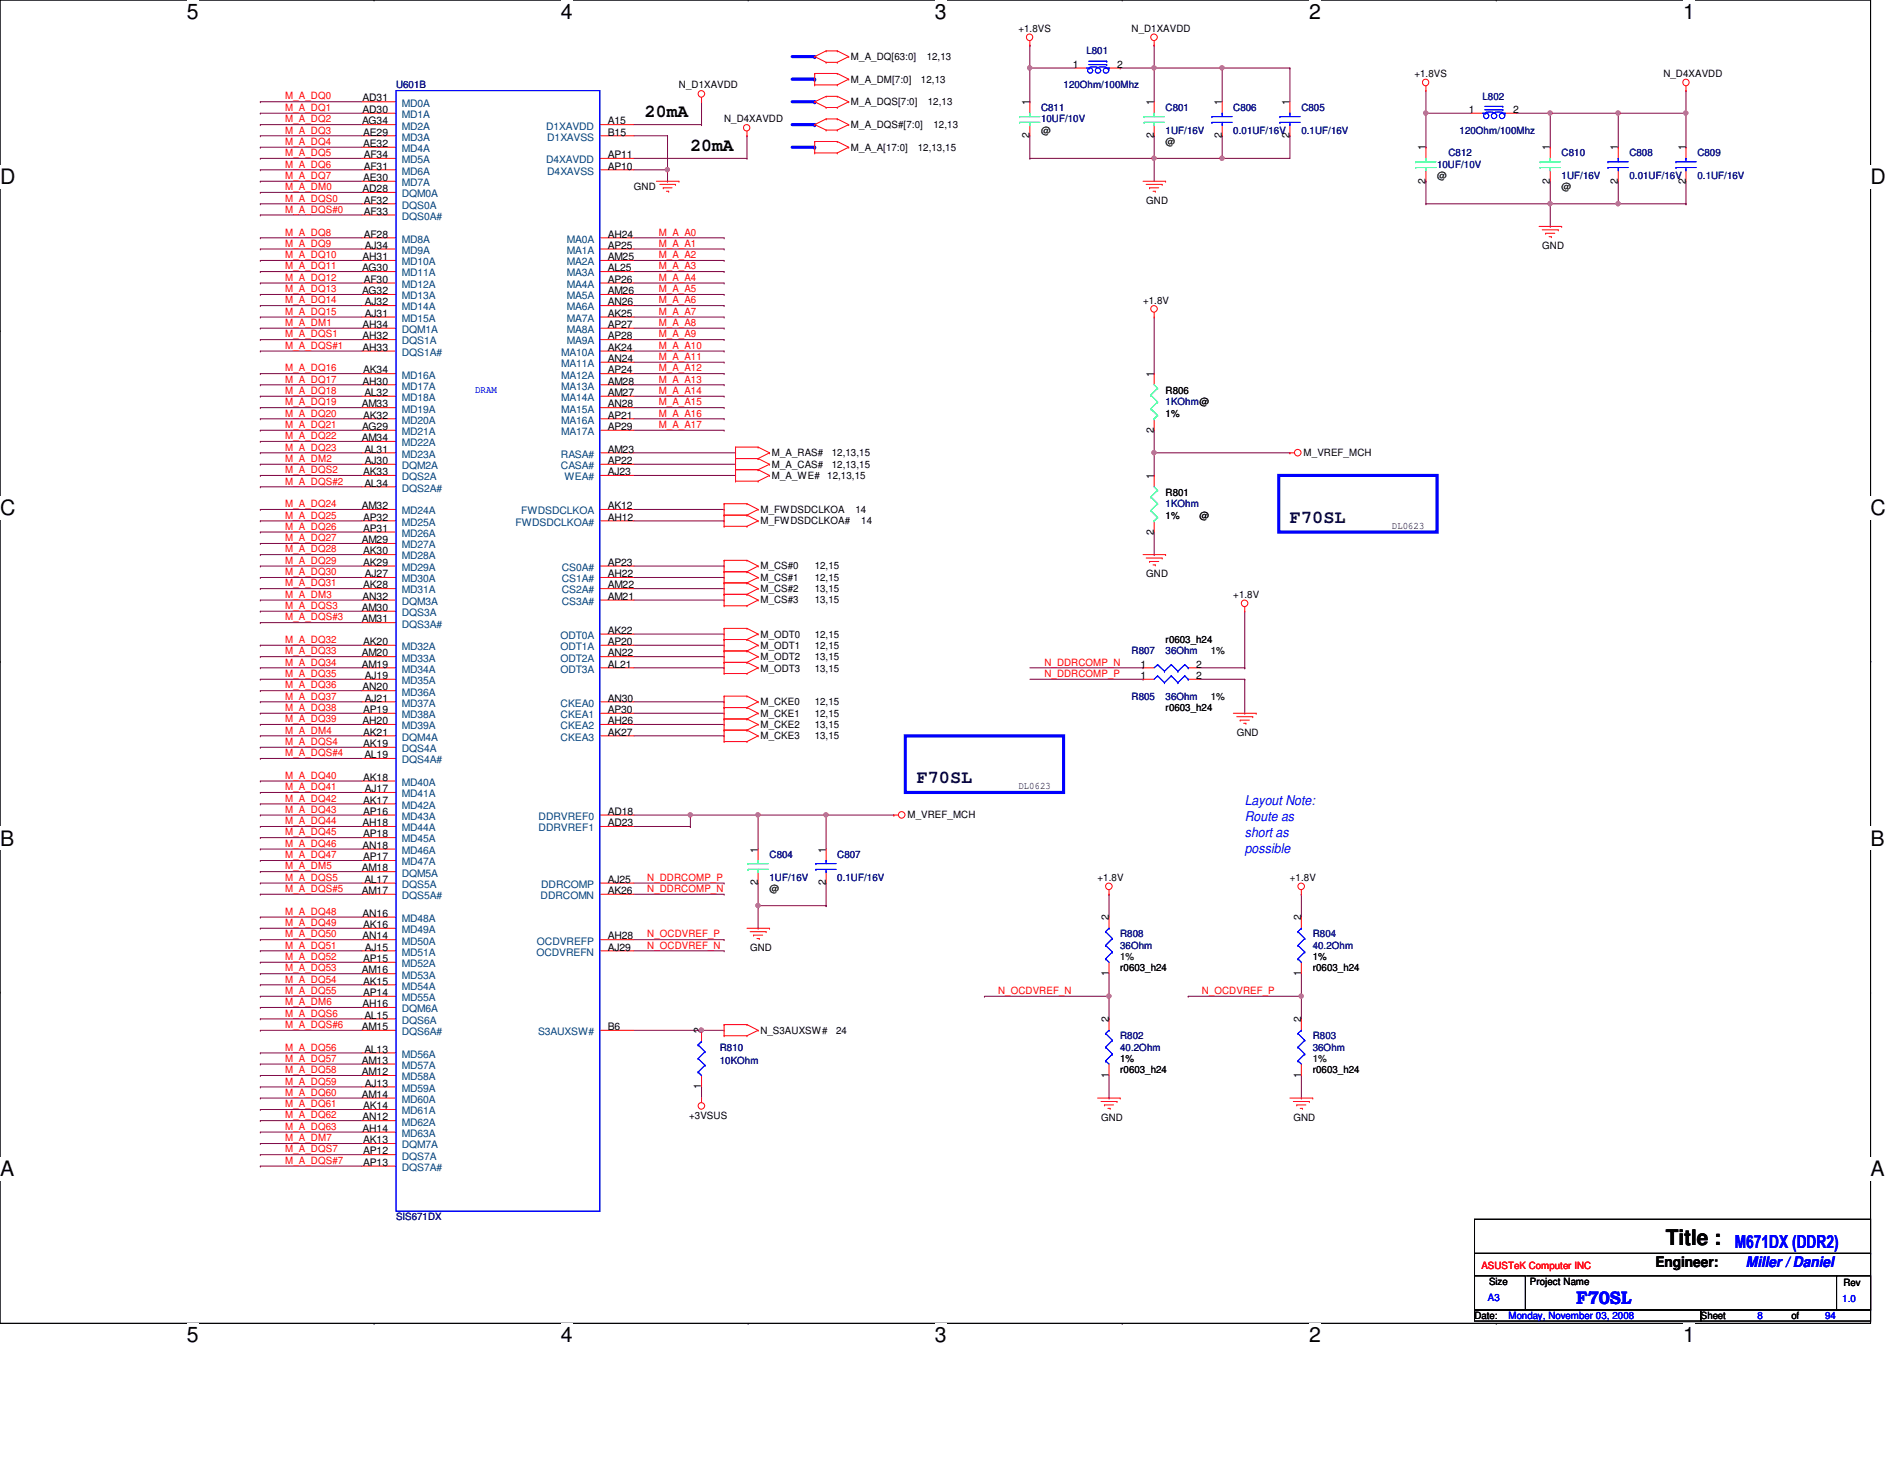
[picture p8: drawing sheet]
<svg xmlns="http://www.w3.org/2000/svg" width="279mm" height="216mm" viewBox="0 0 279 216" stroke-linecap="round" stroke-linejoin="round" font-family="sans-serif">
<defs><g id="words">
<text font-size="3.2" x="246.8" y="184.4">Title :</text>
<g font-size="3.1">
<text x="27.7" y="2.8">5</text>
<text x="83.1" y="2.8">4</text>
<text x="138.5" y="2.8">3</text>
<text x="193.9" y="2.8">2</text>
<text x="249.3" y="2.8">1</text>
<text x="0" y="27.3">D</text>
<text x="277.1" y="27.3">D</text>
<text x="0" y="76.2">C</text>
<text x="277.1" y="76.2">C</text>
<text x="0" y="125.2">B</text>
<text x="277.1" y="125.2">B</text>
<text x="0" y="174.2">A</text>
<text x="277.1" y="174.2">A</text>
<text x="27.7" y="198.8">5</text>
<text x="83.1" y="198.8">4</text>
<text x="138.5" y="198.8">3</text>
<text x="193.9" y="198.8">2</text>
<text x="249.3" y="198.8">1</text>
</g>
<g font-size="2.7">
<text x="95.5" y="17.3">20mA</text>
<text x="102.3" y="22.4">20mA</text>
</g>
<g font-size="2.7" fill="#000040">
<text x="191.1" y="77.4">F70SL</text>
<text x="135.8" y="116">F70SL</text>
</g>
<g font-size="2.7" fill="#00f">
<text x="257" y="184.7">M671DX (DDR2)</text>
<text x="233.5" y="193.1">F70SL</text>
</g>
<text font-size="2.2" x="245.2" y="187.6">Engineer:</text>
<text font-size="2.2" fill="#00f" x="258.7" y="187.6">Miller / Daniel</text>
<g font-size="2" fill="#00f">
<text x="184.4" y="119.2">Layout Note:</text>
<text x="184.4" y="121.5">Route as</text>
<text x="184.4" y="123.9">short as</text>
<text x="184.4" y="126.3">possible</text>
</g>
<g font-size="1.5">
<text x="150.9" y="4.7">+1.8VS</text>
<text x="167.6" y="4.7">N_D1XAVDD</text>
<text x="126.1" y="8.9">M_A_DQ[63:0]</text>
<text x="137.3" y="8.9">12,13</text>
<text x="158.9" y="10">1</text>
<text x="165.5" y="10">2</text>
<text x="209.5" y="11.4">+1.8VS</text>
<text x="246.4" y="11.4">N_D4XAVDD</text>
<text x="53.7" y="16.7">AD30</text>
<text x="53.7" y="15">AD31</text>
<text x="100.6" y="13.1">N_D1XAVDD</text>
<text x="126.1" y="15.6">M_A_DQS[7:0]</text>
<text x="126.1" y="12.2">M_A_DM[7:0]</text>
<text x="136.4" y="12.2">12,13</text>
<text x="137.5" y="15.6">12,13</text>
<text x="152.5" y="15.6" transform="rotate(-90 152.5 15.6)">1</text>
<text x="170.9" y="15.6" transform="rotate(-90 170.9 15.6)">1</text>
<text x="181" y="15.6" transform="rotate(-90 181 15.6)">1</text>
<text x="191.1" y="15.6" transform="rotate(-90 191.1 15.6)">1</text>
<text x="217.6" y="16.7">1</text>
<text x="224.2" y="16.7">2</text>
<text x="53.6" y="18.4">AG34</text>
<text x="53.8" y="20.1">AE29</text>
<text x="53.8" y="21.8">AE32</text>
<text x="53.9" y="23.4">AF34</text>
<text x="90" y="20.1">B15</text>
<text x="90" y="18.4">A15</text>
<text x="90" y="23.4">AP11</text>
<text x="107.3" y="18.1">N_D4XAVDD</text>
<text x="126.1" y="19">M_A_DQS#[7:0]</text>
<text x="126.1" y="22.3">M_A_A[17:0]</text>
<text x="136" y="22.3">12,13,15</text>
<text x="138.3" y="19">12,13</text>
<text x="152.5" y="20.5" transform="rotate(-90 152.5 20.5)">2</text>
<text x="170.9" y="20.5" transform="rotate(-90 170.9 20.5)">2</text>
<text x="181" y="20.5" transform="rotate(-90 181 20.5)">2</text>
<text x="191.1" y="20.5" transform="rotate(-90 191.1 20.5)">2</text>
<text x="211.2" y="22.3" transform="rotate(-90 211.2 22.3)">1</text>
<text x="229.6" y="22.3" transform="rotate(-90 229.6 22.3)">1</text>
<text x="239.7" y="22.3" transform="rotate(-90 239.7 22.3)">1</text>
<text x="249.7" y="22.3" transform="rotate(-90 249.7 22.3)">1</text>
<text x="53.7" y="28.4">AD28</text>
<text x="53.8" y="26.8">AE30</text>
<text x="53.9" y="25.1">AF31</text>
<text x="90" y="25.1">AP10</text>
<text x="93.9" y="28.2">GND</text>
<text x="211.2" y="27.2" transform="rotate(-90 211.2 27.2)">2</text>
<text x="229.6" y="27.2" transform="rotate(-90 229.6 27.2)">2</text>
<text x="239.7" y="27.2" transform="rotate(-90 239.7 27.2)">2</text>
<text x="249.7" y="27.2" transform="rotate(-90 249.7 27.2)">2</text>
<text x="53.9" y="30.1">AF32</text>
<text x="53.9" y="31.8">AF33</text>
<text x="53.9" y="35.2">AF28</text>
<text x="90" y="35.2">AH24</text>
<text x="169.8" y="30.2">GND</text>
<text x="53.6" y="40.2">AG30</text>
<text x="53.7" y="38.5">AH31</text>
<text x="53.9" y="41.9">AF30</text>
<text x="54.1" y="36.8">AJ34</text>
<text x="90" y="40.2">AL25</text>
<text x="90" y="38.5">AM25</text>
<text x="90" y="36.8">AP25</text>
<text x="90" y="41.9">AP26</text>
<text x="228.5" y="36.9">GND</text>
<text x="53.6" y="43.6">AG32</text>
<text x="54.1" y="45.2">AJ32</text>
<text x="54.1" y="46.9">AJ31</text>
<text x="90" y="46.9">AK25</text>
<text x="90" y="43.6">AM26</text>
<text x="90" y="45.2">AN26</text>
<text x="169.3" y="45">+1.8V</text>
<text x="53.7" y="50.2">AH32</text>
<text x="53.7" y="51.9">AH33</text>
<text x="53.7" y="48.6">AH34</text>
<text x="90" y="53.6">AN24</text>
<text x="90" y="48.6">AP27</text>
<text x="90" y="50.2">AP28</text>
<text x="90" y="51.9">AK24</text>
<text x="53.7" y="56.9">AH30</text>
<text x="53.8" y="55.3">AK34</text>
<text x="54" y="58.6">AL32</text>
<text x="90" y="55.3">AP24</text>
<text x="90" y="56.9">AM28</text>
<text x="90" y="58.6">AM27</text>
<text x="170.9" y="55.8" transform="rotate(-90 170.9 55.8)">1</text>
<text x="172.7" y="58.3">R806</text>
<text x="53.6" y="60.3">AM33</text>
<text x="53.6" y="65.3">AM34</text>
<text x="53.6" y="63.7">AG29</text>
<text x="53.8" y="62">AK32</text>
<text x="90" y="60.3">AN28</text>
<text x="90" y="62">AP21</text>
<text x="90" y="63.7">AP29</text>
<text x="170.9" y="64.1" transform="rotate(-90 170.9 64.1)">2</text>
<text x="172.7" y="61.7">1%</text>
<text x="53.8" y="70.4">AK33</text>
<text x="54" y="67">AL31</text>
<text x="54.1" y="68.7">AJ30</text>
<text x="90" y="67">AM23</text>
<text x="90" y="68.7">AP22</text>
<text x="90" y="70.4">AJ23</text>
<text x="114.3" y="67.6">M_A_RAS#</text>
<text x="114.3" y="70.9">M_A_WE#</text>
<text x="114.3" y="69.3">M_A_CAS#</text>
<text x="122.6" y="70.9">12,13,15</text>
<text x="123.2" y="67.6">12,13,15</text>
<text x="123.2" y="69.3">12,13,15</text>
<text x="170.9" y="70.9" transform="rotate(-90 170.9 70.9)">1</text>
<text x="193.1" y="67.6">M_VREF_MCH</text>
<text x="53.6" y="75.4">AM32</text>
<text x="53.8" y="77.1">AP32</text>
<text x="54" y="72.1">AL34</text>
<text x="90" y="75.4">AK12</text>
<text x="90" y="77.1">AH12</text>
<text x="112.6" y="75.9">M_FWDSDCLKOA</text>
<text x="112.6" y="77.6">M_FWDSDCLKOA#</text>
<text x="126.7" y="75.9">14</text>
<text x="127.6" y="77.6">14</text>
<text x="172.7" y="73.4">R801</text>
<text x="172.7" y="76.8">1%</text>
<text x="177.7" y="76.8">@</text>
<text x="53.6" y="80.4">AM29</text>
<text x="53.8" y="78.7">AP31</text>
<text x="53.8" y="82.1">AK30</text>
<text x="53.8" y="83.8">AK29</text>
<text x="90" y="83.8">AP23</text>
<text x="170.9" y="79.2" transform="rotate(-90 170.9 79.2)">2</text>
<text x="206.2" y="78.4">DL0623</text>
<text x="53.7" y="88.8">AN32</text>
<text x="53.8" y="87.1">AK28</text>
<text x="54.1" y="85.5">AJ27</text>
<text x="90" y="85.5">AH22</text>
<text x="90" y="87.1">AM22</text>
<text x="90" y="88.8">AM21</text>
<text x="112.6" y="84.3">M_CS#0</text>
<text x="112.6" y="87.7">M_CS#2</text>
<text x="112.6" y="86">M_CS#1</text>
<text x="112.6" y="89.4">M_CS#3</text>
<text x="120.7" y="84.3">12,15</text>
<text x="120.7" y="87.7">13,15</text>
<text x="120.7" y="86">12,15</text>
<text x="120.7" y="89.4">13,15</text>
<text x="169.8" y="85.5">GND</text>
<text x="182.7" y="88.5">+1.8V</text>
<text x="53.6" y="90.5">AM30</text>
<text x="53.6" y="92.2">AM31</text>
<text x="53.8" y="95.5">AK20</text>
<text x="90" y="93.9">AK22</text>
<text x="90" y="95.5">AP20</text>
<text x="112.6" y="94.4">M_ODT0</text>
<text x="120.7" y="94.4">12,15</text>
<text x="172.7" y="95.2">r0603_h24</text>
<text x="53.6" y="97.2">AM20</text>
<text x="53.6" y="98.8">AM19</text>
<text x="54.1" y="100.5">AJ19</text>
<text x="90" y="97.2">AN22</text>
<text x="90" y="98.8">AL21</text>
<text x="112.6" y="99.4">M_ODT3</text>
<text x="112.6" y="96.1">M_ODT1</text>
<text x="112.6" y="97.7">M_ODT2</text>
<text x="120.7" y="99.4">13,15</text>
<text x="120.7" y="96.1">12,15</text>
<text x="120.7" y="97.7">13,15</text>
<text x="169" y="98.8">1</text>
<text x="169" y="100.5">1</text>
<text x="177.2" y="98.8">2</text>
<text x="177.2" y="100.5">2</text>
<text x="53.7" y="102.2">AN20</text>
<text x="53.7" y="107.2">AH20</text>
<text x="53.8" y="105.6">AP19</text>
<text x="54.1" y="103.9">AJ21</text>
<text x="90" y="103.9">AN30</text>
<text x="90" y="105.6">AP30</text>
<text x="90" y="107.2">AH26</text>
<text x="112.6" y="107.8">M_CKE2</text>
<text x="112.6" y="104.4">M_CKE0</text>
<text x="112.6" y="106.1">M_CKE1</text>
<text x="120.7" y="107.8">13,15</text>
<text x="120.7" y="104.4">12,15</text>
<text x="120.7" y="106.1">12,15</text>
<text x="172.7" y="105.3">r0603_h24</text>
<text x="53.8" y="108.9">AK21</text>
<text x="53.8" y="110.6">AK19</text>
<text x="54" y="112.3">AL19</text>
<text x="90" y="108.9">AK27</text>
<text x="112.6" y="109.5">M_CKE3</text>
<text x="120.7" y="109.5">13,15</text>
<text x="183.2" y="109">GND</text>
<text x="53.8" y="115.6">AK18</text>
<text x="53.8" y="119">AK17</text>
<text x="54.1" y="117.3">AJ17</text>
<text x="150.9" y="116.9">DL0623</text>
<text x="53.7" y="122.3">AH18</text>
<text x="53.7" y="125.7">AN18</text>
<text x="53.8" y="120.6">AP16</text>
<text x="53.8" y="124">AP18</text>
<text x="90" y="120.6">AD18</text>
<text x="90" y="122.3">AD23</text>
<text x="134.5" y="121.2">M_VREF_MCH</text>
<text x="53.6" y="129">AM18</text>
<text x="53.8" y="127.4">AP17</text>
<text x="54" y="130.7">AL17</text>
<text x="90" y="130.7">AJ25</text>
<text x="112.3" y="131.1" transform="rotate(-90 112.3 131.1)">2</text>
<text x="112.3" y="126.2" transform="rotate(-90 112.3 126.2)">1</text>
<text x="122.3" y="131.1" transform="rotate(-90 122.3 131.1)">2</text>
<text x="122.3" y="126.2" transform="rotate(-90 122.3 126.2)">1</text>
<text x="162.6" y="130.4">+1.8V</text>
<text x="191.1" y="130.4">+1.8V</text>
<text x="53.6" y="132.4">AM17</text>
<text x="53.7" y="135.8">AN16</text>
<text x="53.8" y="137.4">AK16</text>
<text x="90" y="132.4">AK26</text>
<text x="164.3" y="136.3" transform="rotate(-90 164.3 136.3)">2</text>
<text x="192.7" y="136.3" transform="rotate(-90 192.7 136.3)">2</text>
<text x="53.7" y="139.1">AN14</text>
<text x="53.8" y="142.5">AP15</text>
<text x="54.1" y="140.8">AJ15</text>
<text x="90" y="140.8">AJ29</text>
<text x="90" y="139.1">AH28</text>
<text x="111.1" y="140.8">GND</text>
<text x="165.9" y="143.8">r0603_h24</text>
<text x="194.5" y="143.8">r0603_h24</text>
<text x="194.5" y="142.2">1%</text>
<text x="53.6" y="144.1">AM16</text>
<text x="53.7" y="149.1">AH16</text>
<text x="53.8" y="145.8">AK15</text>
<text x="53.8" y="147.5">AP14</text>
<text x="164.3" y="144.5" transform="rotate(-90 164.3 144.5)">1</text>
<text x="192.7" y="144.5" transform="rotate(-90 192.7 144.5)">1</text>
<text x="53.6" y="152.5">AM15</text>
<text x="54" y="150.8">AL15</text>
<text x="54" y="155.9">AL13</text>
<text x="90" y="152.5">B6</text>
<text x="103.9" y="153" transform="rotate(-90 103.9 153)">2</text>
<text x="112.6" y="153.1">N_S3AUXSW#</text>
<text x="123.9" y="153.1">24</text>
<text x="164.3" y="151.4" transform="rotate(-90 164.3 151.4)">2</text>
<text x="192.7" y="151.4" transform="rotate(-90 192.7 151.4)">2</text>
<text x="53.6" y="157.5">AM13</text>
<text x="53.6" y="159.2">AM12</text>
<text x="54.1" y="160.9">AJ13</text>
<text x="103.9" y="161.3" transform="rotate(-90 103.9 161.3)">1</text>
<text x="164.3" y="159.6" transform="rotate(-90 164.3 159.6)">1</text>
<text x="165.9" y="158.9">r0603_h24</text>
<text x="165.9" y="157.3">1%</text>
<text x="192.7" y="159.6" transform="rotate(-90 192.7 159.6)">1</text>
<text x="194.5" y="158.9">r0603_h24</text>
<text x="53.6" y="162.6">AM14</text>
<text x="53.7" y="165.9">AN12</text>
<text x="53.7" y="167.6">AH14</text>
<text x="53.8" y="164.3">AK14</text>
<text x="102.1" y="165.7">+3VSUS</text>
<text x="163.1" y="166">GND</text>
<text x="191.6" y="166">GND</text>
<text x="53.8" y="169.3">AK13</text>
<text x="53.8" y="170.9">AP12</text>
<text x="53.8" y="172.6">AP13</text>
<text x="220.6" y="190.3">Size</text>
<text x="226.7" y="190.3">Project Name</text>
<text x="273.1" y="190.5">Rev</text>
<text x="218.4" y="195.3">Date:</text>
<text x="252" y="195.3">Sheet</text>
<text x="265.4" y="195.3">of</text>
</g>
<g font-size="1.5" fill="#000080">
<text x="161" y="8">L801</text>
<text x="58.7" y="13.1">U601B</text>
<text x="154.2" y="16.4">C811</text>
<text x="157.6" y="13.1">120Ohm/100Mhz</text>
<text x="172.7" y="16.4">C801</text>
<text x="182.7" y="16.4">C806</text>
<text x="192.8" y="16.4">C805</text>
<text x="219.6" y="14.8">L802</text>
<text x="154.2" y="18.1">10UF/10V</text>
<text x="172.7" y="19.8">1UF/16V</text>
<text x="182.7" y="19.8">0.01UF/16V</text>
<text x="192.8" y="19.8">0.1UF/16V</text>
<text x="214.6" y="23.2">C812</text>
<text x="216.2" y="19.8">120Ohm/100Mhz</text>
<text x="231.4" y="23.2">C810</text>
<text x="241.4" y="23.2">C808</text>
<text x="251.5" y="23.2">C809</text>
<text x="212.9" y="24.8">10UF/10V</text>
<text x="231.4" y="26.5">1UF/16V</text>
<text x="241.4" y="26.5">0.01UF/16V</text>
<text x="251.5" y="26.5">0.1UF/16V</text>
<text x="172.7" y="60">1KOhm@</text>
<text x="172.7" y="75.1">1KOhm</text>
<text x="167.6" y="96.9">R807</text>
<text x="172.7" y="96.9">36Ohm</text>
<text x="167.6" y="103.6">R805</text>
<text x="172.7" y="103.6">36Ohm</text>
<text x="114" y="127.1">C804</text>
<text x="114" y="130.4">1UF/16V</text>
<text x="124" y="127.1">C807</text>
<text x="124" y="130.4">0.1UF/16V</text>
<text x="165.9" y="138.8">R808</text>
<text x="165.9" y="140.5">36Ohm</text>
<text x="194.5" y="138.8">R804</text>
<text x="194.5" y="140.5">40.2Ohm</text>
<text x="106.6" y="155.6">R810</text>
<text x="165.9" y="153.9">R802</text>
<text x="165.9" y="155.6">40.2Ohm</text>
<text x="194.5" y="153.9">R803</text>
<text x="194.5" y="155.6">36Ohm</text>
<text x="106.6" y="157.6">10KOhm</text>
<text x="58.7" y="180.7">SIS671DX</text>
</g>
<g font-size="1.5" fill="#f00">
<text x="42.2" y="14.7">M_A_DQ0</text>
<text x="42.2" y="16.4">M_A_DQ1</text>
<text x="42.2" y="18.1">M_A_DQ2</text>
<text x="42.2" y="19.8">M_A_DQ3</text>
<text x="42.2" y="21.5">M_A_DQ4</text>
<text x="42.2" y="23.1">M_A_DQ5</text>
<text x="42.2" y="24.8">M_A_DQ6</text>
<text x="42.2" y="26.5">M_A_DQ7</text>
<text x="42.2" y="28.2">M_A_DM0</text>
<text x="42.2" y="29.8">M_A_DQS0</text>
<text x="42.2" y="31.5">M_A_DQS#0</text>
<text x="42.2" y="34.9">M_A_DQ8</text>
<text x="97.6" y="34.9">M_A_A0</text>
<text x="42.2" y="36.5">M_A_DQ9</text>
<text x="42.2" y="38.2">M_A_DQ10</text>
<text x="42.2" y="39.9">M_A_DQ11</text>
<text x="42.2" y="41.6">M_A_DQ12</text>
<text x="97.6" y="39.9">M_A_A3</text>
<text x="97.6" y="38.2">M_A_A2</text>
<text x="97.6" y="36.5">M_A_A1</text>
<text x="97.6" y="41.6">M_A_A4</text>
<text x="42.2" y="43.3">M_A_DQ13</text>
<text x="42.2" y="44.9">M_A_DQ14</text>
<text x="42.2" y="46.6">M_A_DQ15</text>
<text x="97.6" y="43.3">M_A_A5</text>
<text x="97.6" y="46.6">M_A_A7</text>
<text x="97.6" y="44.9">M_A_A6</text>
<text x="42.2" y="48.3">M_A_DM1</text>
<text x="42.2" y="50">M_A_DQS1</text>
<text x="42.2" y="51.6">M_A_DQS#1</text>
<text x="97.6" y="50">M_A_A9</text>
<text x="97.6" y="53.3">M_A_A11</text>
<text x="97.6" y="51.6">M_A_A10</text>
<text x="97.6" y="48.3">M_A_A8</text>
<text x="42.2" y="55">M_A_DQ16</text>
<text x="42.2" y="56.6">M_A_DQ17</text>
<text x="42.2" y="58.3">M_A_DQ18</text>
<text x="97.6" y="55">M_A_A12</text>
<text x="97.6" y="58.3">M_A_A14</text>
<text x="97.6" y="56.6">M_A_A13</text>
<text x="42.2" y="60">M_A_DQ19</text>
<text x="42.2" y="61.7">M_A_DQ20</text>
<text x="42.2" y="63.4">M_A_DQ21</text>
<text x="42.2" y="65">M_A_DQ22</text>
<text x="97.6" y="61.7">M_A_A16</text>
<text x="97.6" y="63.4">M_A_A17</text>
<text x="97.6" y="60">M_A_A15</text>
<text x="42.2" y="66.7">M_A_DQ23</text>
<text x="42.2" y="68.4">M_A_DM2</text>
<text x="42.2" y="70.1">M_A_DQS2</text>
<text x="42.2" y="71.8">M_A_DQS#2</text>
<text x="42.2" y="75.1">M_A_DQ24</text>
<text x="42.2" y="76.8">M_A_DQ25</text>
<text x="42.2" y="78.4">M_A_DQ26</text>
<text x="42.2" y="80.1">M_A_DQ27</text>
<text x="42.2" y="81.8">M_A_DQ28</text>
<text x="42.2" y="83.5">M_A_DQ29</text>
<text x="42.2" y="85.2">M_A_DQ30</text>
<text x="42.2" y="86.8">M_A_DQ31</text>
<text x="42.2" y="88.5">M_A_DM3</text>
<text x="42.2" y="90.2">M_A_DQS3</text>
<text x="42.2" y="91.9">M_A_DQS#3</text>
<text x="42.2" y="95.2">M_A_DQ32</text>
<text x="42.2" y="96.9">M_A_DQ33</text>
<text x="42.2" y="98.6">M_A_DQ34</text>
<text x="42.2" y="100.2">M_A_DQ35</text>
<text x="42.2" y="101.9">M_A_DQ36</text>
<text x="154.7" y="100.2">N_DDRCOMP_P</text>
<text x="154.7" y="98.6">N_DDRCOMP_N</text>
<text x="42.2" y="103.6">M_A_DQ37</text>
<text x="42.2" y="105.3">M_A_DQ38</text>
<text x="42.2" y="106.9">M_A_DQ39</text>
<text x="42.2" y="108.6">M_A_DM4</text>
<text x="42.2" y="110.3">M_A_DQS4</text>
<text x="42.2" y="112">M_A_DQS#4</text>
<text x="42.2" y="115.3">M_A_DQ40</text>
<text x="42.2" y="117">M_A_DQ41</text>
<text x="42.2" y="118.7">M_A_DQ42</text>
<text x="42.2" y="120.4">M_A_DQ43</text>
<text x="42.2" y="122">M_A_DQ44</text>
<text x="42.2" y="123.7">M_A_DQ45</text>
<text x="42.2" y="125.4">M_A_DQ46</text>
<text x="42.2" y="127.1">M_A_DQ47</text>
<text x="42.2" y="128.7">M_A_DM5</text>
<text x="42.2" y="130.4">M_A_DQS5</text>
<text x="95.9" y="130.4">N_DDRCOMP_P</text>
<text x="42.2" y="132.1">M_A_DQS#5</text>
<text x="42.2" y="135.5">M_A_DQ48</text>
<text x="42.2" y="137.1">M_A_DQ49</text>
<text x="95.9" y="132.1">N_DDRCOMP_N</text>
<text x="42.2" y="138.8">M_A_DQ50</text>
<text x="42.2" y="140.5">M_A_DQ51</text>
<text x="42.2" y="142.2">M_A_DQ52</text>
<text x="42.2" y="143.8">M_A_DQ53</text>
<text x="95.9" y="140.5">N_OCDVREF_N</text>
<text x="95.9" y="138.8">N_OCDVREF_P</text>
<text x="42.2" y="145.5">M_A_DQ54</text>
<text x="42.2" y="147.2">M_A_DQ55</text>
<text x="42.2" y="148.8">M_A_DM6</text>
<text x="147.9" y="147.2">N_OCDVREF_N</text>
<text x="178.1" y="147.2">N_OCDVREF_P</text>
<text x="42.2" y="150.5">M_A_DQS6</text>
<text x="42.2" y="152.2">M_A_DQS#6</text>
<text x="42.2" y="155.6">M_A_DQ56</text>
<text x="42.2" y="157.2">M_A_DQ57</text>
<text x="42.2" y="158.9">M_A_DQ58</text>
<text x="42.2" y="160.6">M_A_DQ59</text>
<text x="42.2" y="162.3">M_A_DQ60</text>
<text x="42.2" y="164">M_A_DQ61</text>
<text x="42.2" y="165.6">M_A_DQ62</text>
<text x="42.2" y="167.3">M_A_DQ63</text>
<text x="42.2" y="169">M_A_DM7</text>
<text x="42.2" y="170.6">M_A_DQS7</text>
<text x="42.2" y="172.3">M_A_DQS#7</text>
<text x="219.5" y="187.9">ASUSTeK Computer INC</text>
</g>
<g font-size="1.5" fill="#004080">
<text x="59.5" y="17.5">MD1A</text>
<text x="59.5" y="15.8">MD0A</text>
<text x="59.5" y="20.8">MD3A</text>
<text x="59.5" y="22.5">MD4A</text>
<text x="59.5" y="19.2">MD2A</text>
<text x="80.9" y="19.2">D1XAVDD</text>
<text x="81.1" y="20.8">D1XAVSS</text>
<text x="59.5" y="29.2">DQM0A</text>
<text x="59.5" y="27.6">MD7A</text>
<text x="59.5" y="25.9">MD6A</text>
<text x="59.5" y="24.2">MD5A</text>
<text x="80.9" y="24.2">D4XAVDD</text>
<text x="81.1" y="25.9">D4XAVSS</text>
<text x="59.5" y="30.9">DQS0A</text>
<text x="59.5" y="32.6">DQS0A#</text>
<text x="59.5" y="35.9">MD8A</text>
<text x="84" y="35.9">MA0A</text>
<text x="59.5" y="37.6">MD9A</text>
<text x="59.5" y="39.3">MD10A</text>
<text x="59.5" y="40.9">MD11A</text>
<text x="84" y="40.9">MA3A</text>
<text x="84" y="39.3">MA2A</text>
<text x="84" y="37.6">MA1A</text>
<text x="59.5" y="42.6">MD12A</text>
<text x="59.5" y="44.3">MD13A</text>
<text x="59.5" y="46">MD14A</text>
<text x="59.5" y="47.7">MD15A</text>
<text x="84" y="47.7">MA7A</text>
<text x="84" y="44.3">MA5A</text>
<text x="84" y="46">MA6A</text>
<text x="84" y="42.6">MA4A</text>
<text x="59.5" y="51">DQS1A</text>
<text x="59.5" y="52.7">DQS1A#</text>
<text x="59.5" y="49.3">DQM1A</text>
<text x="83.1" y="52.7">MA10A</text>
<text x="84" y="49.3">MA8A</text>
<text x="84" y="51">MA9A</text>
<text x="59.5" y="56">MD16A</text>
<text x="59.5" y="57.7">MD17A</text>
<text x="59.5" y="59.4">MD18A</text>
<text x="83.1" y="54.4">MA11A</text>
<text x="83.1" y="56">MA12A</text>
<text x="83.1" y="57.7">MA13A</text>
<text x="83.1" y="59.4">MA14A</text>
<text x="59.5" y="61.1">MD19A</text>
<text x="59.5" y="62.7">MD20A</text>
<text x="59.5" y="64.4">MD21A</text>
<text x="83.1" y="61.1">MA15A</text>
<text x="83.1" y="62.7">MA16A</text>
<text x="83.1" y="64.4">MA17A</text>
<text x="59.5" y="71.1">DQS2A</text>
<text x="59.5" y="69.5">DQM2A</text>
<text x="59.5" y="66.1">MD22A</text>
<text x="59.5" y="67.8">MD23A</text>
<text x="83.1" y="67.8">RASA#</text>
<text x="83.1" y="69.5">CASA#</text>
<text x="83.7" y="71.1">WEA#</text>
<text x="59.5" y="72.8">DQS2A#</text>
<text x="59.5" y="76.2">MD24A</text>
<text x="59.5" y="77.9">MD25A</text>
<text x="76.4" y="77.9">FWDSDCLKOA#</text>
<text x="77.2" y="76.2">FWDSDCLKOA</text>
<text x="59.5" y="79.5">MD26A</text>
<text x="59.5" y="81.2">MD27A</text>
<text x="59.5" y="82.8">MD28A</text>
<text x="59.5" y="89.6">DQM3A</text>
<text x="59.5" y="84.5">MD29A</text>
<text x="59.5" y="86.2">MD30A</text>
<text x="59.5" y="87.9">MD31A</text>
<text x="83.2" y="84.5">CS0A#</text>
<text x="83.2" y="86.2">CS1A#</text>
<text x="83.2" y="87.9">CS2A#</text>
<text x="83.2" y="89.6">CS3A#</text>
<text x="59.5" y="91.2">DQS3A</text>
<text x="59.5" y="92.9">DQS3A#</text>
<text x="83" y="94.6">ODT0A</text>
<text x="59.5" y="96.3">MD32A</text>
<text x="59.5" y="98">MD33A</text>
<text x="59.5" y="99.6">MD34A</text>
<text x="59.5" y="101.3">MD35A</text>
<text x="83" y="96.3">ODT1A</text>
<text x="83" y="98">ODT2A</text>
<text x="83" y="99.6">ODT3A</text>
<text x="59.5" y="103">MD36A</text>
<text x="59.5" y="104.6">MD37A</text>
<text x="59.5" y="106.3">MD38A</text>
<text x="59.5" y="108">MD39A</text>
<text x="83.1" y="104.6">CKEA0</text>
<text x="83.1" y="106.3">CKEA1</text>
<text x="83.1" y="108">CKEA2</text>
<text x="59.5" y="109.7">DQM4A</text>
<text x="59.5" y="113">DQS4A#</text>
<text x="59.5" y="111.4">DQS4A</text>
<text x="83.1" y="109.7">CKEA3</text>
<text x="59.5" y="116.4">MD40A</text>
<text x="59.5" y="118.1">MD41A</text>
<text x="59.5" y="119.8">MD42A</text>
<text x="59.5" y="121.4">MD43A</text>
<text x="59.5" y="123.1">MD44A</text>
<text x="59.5" y="124.8">MD45A</text>
<text x="79.8" y="121.4">DDRVREF0</text>
<text x="79.8" y="123.1">DDRVREF1</text>
<text x="59.5" y="129.8">DQM5A</text>
<text x="59.5" y="131.5">DQS5A</text>
<text x="59.5" y="126.4">MD46A</text>
<text x="59.5" y="128.1">MD47A</text>
<text x="80.2" y="131.5">DDRCOMP</text>
<text x="59.5" y="133.1">DQS5A#</text>
<text x="59.5" y="136.5">MD48A</text>
<text x="80.1" y="133.1">DDRCOMN</text>
<text x="59.5" y="138.2">MD49A</text>
<text x="59.5" y="139.9">MD50A</text>
<text x="59.5" y="141.5">MD51A</text>
<text x="59.5" y="143.2">MD52A</text>
<text x="79.5" y="141.5">OCDVREFN</text>
<text x="79.5" y="139.9">OCDVREFP</text>
<text x="59.5" y="149.9">DQM6A</text>
<text x="59.5" y="144.9">MD53A</text>
<text x="59.5" y="146.6">MD54A</text>
<text x="59.5" y="148.3">MD55A</text>
<text x="59.5" y="153.3">DQS6A#</text>
<text x="59.5" y="151.6">DQS6A</text>
<text x="79.7" y="153.3">S3AUXSW#</text>
<text x="59.5" y="156.6">MD56A</text>
<text x="59.5" y="158.3">MD57A</text>
<text x="59.5" y="160">MD58A</text>
<text x="59.5" y="161.7">MD59A</text>
<text x="59.5" y="163.3">MD60A</text>
<text x="59.5" y="165">MD61A</text>
<text x="59.5" y="166.7">MD62A</text>
<text x="59.5" y="168.4">MD63A</text>
<text x="59.5" y="170.1">DQM7A</text>
<text x="59.5" y="171.7">DQS7A</text>
<text x="59.5" y="173.4">DQS7A#</text>
</g>
<g font-size="1.5" fill="#008000">
<text x="154.2" y="19.8">@</text>
<text x="172.7" y="21.5">@</text>
<text x="212.9" y="26.5">@</text>
<text x="231.4" y="28.2">@</text>
<text x="179.4" y="96.9">1%</text>
<text x="179.4" y="103.6">1%</text>
<text x="114" y="132.1">@</text>
<text x="165.9" y="142.2">1%</text>
<text x="194.5" y="157.3">1%</text>
</g>
<g font-size="1.5" fill="#00f">
<text x="70.4" y="58.2">DRAM</text>
<text x="220.4" y="192.6">A3</text>
<text x="223.5" y="195.3">Monday, November 03, 2008</text>
<text x="260.3" y="195.3">8</text>
<text x="270.4" y="195.3">94</text>
<text x="272.9" y="192.8">1.0</text>
</g>
</g></defs>
<path d="M0 0h277.1v196h-277.1z" fill="none" stroke="#000" stroke-width=".15"/>
<g fill="#fff">
<path d="M27.7 0h1.7v3.5h-1.7z"/>
<path d="M27.7 196h1.7v3.4h-1.7z"/>
</g>
<path d="M55.4 0h.1M55.4 196h.1" fill="none" stroke="#000" stroke-width=".15"/>
<g fill="#fff">
<path d="M83.1 0h1.7v3.5h-1.7z"/>
<path d="M83.1 196h1.7v3.4h-1.7z"/>
</g>
<path d="M110.8 0h.1M110.8 196h.1" fill="none" stroke="#000" stroke-width=".15"/>
<g fill="#fff">
<path d="M138.5 0h1.8v3.5h-1.8z"/>
<path d="M138.5 196h1.8v3.4h-1.8z"/>
</g>
<path d="M166.2 0h.1M166.2 196h.1" fill="none" stroke="#000" stroke-width=".15"/>
<g fill="#fff">
<path d="M193.9 0h1.8v3.5h-1.8z"/>
<path d="M193.9 196h1.8v3.4h-1.8z"/>
</g>
<path d="M221.7 0h.1M221.7 196h.1" fill="none" stroke="#000" stroke-width=".15"/>
<g fill="#fff">
<path d="M249.3 0h1.8v3.5h-1.8z"/>
<path d="M249.3 196h1.8v3.4h-1.8z"/>
<path d="M0 24.5h2.2v3.4h-2.2z"/>
<path d="M277.1 24.5h2.3v3.4h-2.3z"/>
<path d="M0 73.4h2.2v3.5h-2.2z"/>
<path d="M277.1 73.4h2.3v3.5h-2.3z"/>
</g>
<path d="M0 49h.1M277.1 49h.1" fill="none" stroke="#000" stroke-width=".15"/>
<g fill="#fff">
<path d="M0 122.4h2.1v3.5h-2.1z"/>
<path d="M277.1 122.4h2.1v3.5h-2.1z"/>
</g>
<path d="M0 98h.1M277.1 98h.1" fill="none" stroke="#000" stroke-width=".15"/>
<g fill="#fff">
<path d="M0 171.4h2.1v3.5h-2.1z"/>
<path d="M277.1 171.4h2.1v3.5h-2.1z"/>
</g>
<path d="M0 146.9h.1M277.1 146.9h.1" fill="none" stroke="#000" stroke-width=".15"/>
<path d="M171 20.1h.1M171 20.1v3.4M93.9 55.3h13.4M93.9 58.7h13.4M107.3 55.3h.1M107.3 58.7h.1M171 67.1h.1M171 63.7v3.4M184.4 105.6h.1M184.4 100.6v5" fill="none" stroke="#800040" stroke-width=".15"/>
<path d="M117.3 15.1h3.4" fill="none" stroke="#00f" stroke-width=".47"/>
<circle cx="120.7" cy="15.1" r=".23" fill="#00f"/>
<path d="M181.1 10.1h.1M181.1 10.1h10M171 70.4h.1M171 67.1v3.3" fill="none" stroke="#800040" stroke-width=".15"/>
<circle cx="181" cy="10" r=".32" fill="#f0f"/>
<circle cx="181" cy="10" r=".32" fill="none" stroke="#f0f" stroke-width=".15"/>
<path d="M181.1 10.1h.1M181.1 10.1v5M145.8 147.5h.1M145.8 147.5h18.5" fill="none" stroke="#800040" stroke-width=".15"/>
<circle cx="164.3" cy="147.5" r=".32" fill="#f0f"/>
<circle cx="164.3" cy="147.5" r=".32" fill="none" stroke="#f0f" stroke-width=".15"/>
<g fill="none" stroke="#800040" stroke-width=".15">
<path d="M191.1 10.1h.1M191.1 10.1v5M171 23.5h.1M171 23.5v3.3M93.9 43.6h13.4M93.9 50.3h13.4M107.3 43.6h.1M107.3 50.3h.1M93.9 62h13.4M93.9 63.7h13.4M107.3 62h.1M107.3 63.7h.1"/>
<path d="M152.6 100.6h16.7M169.3 100.6h.1M93.9 120.7h18.4M102.3 120.7h.1M112.3 120.7h.1M112.3 134.1h10.1M122.4 134.1h.1M164.3 159.3v3.3M192.8 147.5h.1M192.8 144.2v3.3M164.3 162.6h.1"/>
</g>
<circle cx="102.3" cy="120.7" r=".32" fill="#f0f"/>
<circle cx="102.3" cy="120.7" r=".32" fill="none" stroke="#f0f" stroke-width=".15"/>
<path d="M152.6 10.1h.1M152.6 10.1h6.7M177.7 98.9h6.7M184.4 98.9h.1M192.8 132.4h.1M192.8 132.4v3.4" fill="none" stroke="#800040" stroke-width=".15"/>
<circle cx="152.5" cy="10" r=".32" fill="#f0f"/>
<circle cx="152.5" cy="10" r=".32" fill="none" stroke="#f0f" stroke-width=".15"/>
<g fill="none" stroke="#800040" stroke-width=".15">
<path d="M165.9 10.1h.1M165.9 10.1h5.1M93.9 35.2h13.4M93.9 23.5h16.8M107.3 35.2h.1M110.7 23.5h.1M93.9 46.9h13.4M93.9 57h13.4M107.3 46.9h.1M107.3 57h.1M171 78.8v3.3M171 82.1h.1"/>
<path d="M93.9 122.4h8.4M102.3 122.4h.1M102.3 120.7v1.7M164.3 132.4h.1M164.3 132.4v3.4M164.3 147.5h.1M164.3 144.2v3.3"/>
</g>
<path d="M117.3 8.4h3.4" fill="none" stroke="#00f" stroke-width=".47"/>
<circle cx="120.7" cy="8.4" r=".23" fill="#00f"/>
<path d="M112.3 134.1h.1M112.3 130.8v3.3" fill="none" stroke="#800040" stroke-width=".15"/>
<circle cx="112.3" cy="134.1" r=".32" fill="#f0f"/>
<circle cx="112.3" cy="134.1" r=".32" fill="none" stroke="#f0f" stroke-width=".15"/>
<path d="M181.1 23.5h.1M181.1 23.5h10" fill="none" stroke="#800040" stroke-width=".15"/>
<circle cx="181" cy="23.4" r=".32" fill="#f0f"/>
<circle cx="181" cy="23.4" r=".32" fill="none" stroke="#f0f" stroke-width=".15"/>
<path d="M103.9 18.5h.1M103.9 15.1v3.4M98.9 26.8h.1M98.9 25.1v1.7M93.9 60.4h13.4M107.3 60.4h.1M152.6 98.9h16.7M169.3 98.9h.1M192.8 150.9h.1M192.8 147.5v3.4" fill="none" stroke="#800040" stroke-width=".15"/>
<path d="M117.3 11.7h3.4" fill="none" stroke="#00f" stroke-width=".47"/>
<circle cx="120.7" cy="11.7" r=".23" fill="#00f"/>
<path d="M93.9 25.1h5M98.9 25.1h.1M93.9 40.2h13.4M93.9 45.3h13.4M93.9 53.6h13.4M107.3 40.2h.1M107.3 45.3h.1M107.3 53.6h.1M112.3 137.5h.1M112.3 134.1v3.4" fill="none" stroke="#800040" stroke-width=".15"/>
<path d="M117.3 21.8h3.4" fill="none" stroke="#00f" stroke-width=".47"/>
<circle cx="120.7" cy="21.8" r=".23" fill="#00f"/>
<path d="M171 10.1h.1M171 10.1v5M93.9 20.1h5M98.9 20.1h.1M181.1 20.1h.1M181.1 20.1v3.4M122.4 134.1h.1M122.4 130.8v3.3M176 147.5h.1M176 147.5h16.8M192.8 159.3v3.3M192.8 162.6h.1" fill="none" stroke="#800040" stroke-width=".15"/>
<circle cx="192.8" cy="147.5" r=".32" fill="#f0f"/>
<circle cx="192.8" cy="147.5" r=".32" fill="none" stroke="#f0f" stroke-width=".15"/>
<path d="M93.9 38.6h13.4M107.3 38.6h.1M93.9 52h13.4M107.3 52h.1" fill="none" stroke="#800040" stroke-width=".15"/>
<path d="M117.3 18.5h3.4" fill="none" stroke="#00f" stroke-width=".47"/>
<circle cx="120.7" cy="18.5" r=".23" fill="#00f"/>
<path d="M171 6.7h.1M171 6.7v3.4M122.4 120.7h.1M122.4 120.7v5" fill="none" stroke="#800040" stroke-width=".15"/>
<circle cx="122.4" cy="120.7" r=".32" fill="#f0f"/>
<circle cx="122.4" cy="120.7" r=".32" fill="none" stroke="#f0f" stroke-width=".15"/>
<g fill="none" stroke="#800040" stroke-width=".15">
<path d="M152.6 6.7h.1M152.6 6.7v3.4M93.9 36.9h13.4M107.3 36.9h.1M191.1 20.1h.1M191.1 20.1v3.4M93.9 48.6h13.4M93.9 41.9h13.4M107.3 48.6h.1M107.3 41.9h.1M93.9 70.4h15.1M93.9 68.7h15.1"/>
<path d="M93.9 67.1h15.1M93.9 75.4h13.4M93.9 77.1h13.4M107.3 75.4h.1M107.3 77.1h.1M109 70.4h.1M109 68.7h.1M109 67.1h.1M93.9 85.5h13.4M93.9 88.9h13.4M93.9 83.8h13.4M93.9 87.2h13.4"/>
<path d="M93.9 97.2h13.4M93.9 95.5h13.4M93.9 93.9h13.4M93.9 98.9h13.4M107.3 85.5h.1M107.3 88.9h.1M107.3 83.8h.1M107.3 87.2h.1M107.3 97.2h.1M107.3 95.5h.1M107.3 93.9h.1M107.3 98.9h.1"/>
<path d="M93.9 109h13.4M93.9 103.9h13.4M93.9 107.3h13.4M93.9 105.6h13.4M107.3 109h.1M107.3 103.9h.1M107.3 107.3h.1M107.3 105.6h.1M177.7 100.6h6.7M184.4 100.6h.1M112.3 120.7h.1M112.3 120.7v5"/>
<path d="M164.3 150.9h.1M164.3 147.5v3.4"/>
</g>
<circle cx="112.3" cy="120.7" r=".32" fill="#f0f"/>
<circle cx="112.3" cy="120.7" r=".32" fill="none" stroke="#f0f" stroke-width=".15"/>
<path d="M93.9 18.5h10M103.9 18.5h.1M98.9 25.1h.1M98.9 20.1v5M93.9 130.8h13.4M93.9 132.4h13.4M93.9 139.1h13.4M107.3 130.8h.1M107.3 132.4h.1M107.3 139.1h.1M93.9 140.8h13.4M107.3 140.8h.1" fill="none" stroke="#800040" stroke-width=".15"/>
<circle cx="98.9" cy="25.1" r=".32" fill="#f0f"/>
<circle cx="98.9" cy="25.1" r=".32" fill="none" stroke="#f0f" stroke-width=".15"/>
<g fill="none" stroke="#800040" stroke-width=".15">
<path d="M38.6 15.1h.1M38.6 16.8h.1M38.6 18.5h.1M38.6 15.1h15M38.6 16.8h15M38.6 18.5h15M38.6 20.1h.1M38.6 21.8h.1M38.6 23.5h.1M38.6 25.1h.1M38.6 26.8h.1M38.6 28.5h.1"/>
<path d="M38.6 30.2h.1M38.6 31.8h.1M38.6 35.2h.1M38.6 36.9h.1M38.6 38.6h.1M38.6 20.1h15M38.6 21.8h15M38.6 23.5h15M38.6 25.1h15M38.6 26.8h15M38.6 28.5h15M38.6 30.2h15"/>
<path d="M38.6 31.8h15M38.6 35.2h15M38.6 36.9h15M38.6 38.6h15M38.6 40.2h.1M38.6 41.9h.1M38.6 43.6h.1M38.6 45.3h.1M38.6 46.9h.1M38.6 48.6h.1M38.6 50.3h.1M38.6 52h.1"/>
<path d="M38.6 55.3h.1M38.6 57h.1M38.6 58.7h.1M38.6 40.2h15M38.6 41.9h15M38.6 43.6h15M38.6 45.3h15M38.6 46.9h15M38.6 48.6h15M38.6 50.3h15M38.6 52h15M38.6 55.3h15"/>
<path d="M38.6 57h15M38.6 58.7h15M38.6 60.4h.1M38.6 62h.1M38.6 63.7h.1M38.6 65.4h.1M38.6 67.1h.1M38.6 68.7h.1M38.6 70.4h.1M38.6 72.1h.1M38.6 75.4h.1M38.6 77.1h.1"/>
<path d="M38.6 78.8h.1M38.6 60.4h15M38.6 62h15M38.6 63.7h15M38.6 65.4h15M38.6 67.1h15M38.6 68.7h15M38.6 70.4h15M38.6 72.1h15M38.6 75.4h15M38.6 77.1h15M38.6 78.8h15"/>
<path d="M38.6 80.5h.1M38.6 82.1h.1M38.6 83.8h.1M38.6 85.5h.1M38.6 87.2h.1M38.6 88.9h.1M38.6 90.5h.1M38.6 92.2h.1M38.6 95.5h.1M38.6 97.2h.1M38.6 98.9h.1M38.6 80.5h15"/>
<path d="M38.6 82.1h15M38.6 83.8h15M38.6 85.5h15M38.6 87.2h15M38.6 88.9h15M38.6 90.5h15M38.6 92.2h15M38.6 95.5h15M38.6 97.2h15M38.6 98.9h15M38.6 100.6h.1M38.6 102.3h.1"/>
<path d="M38.6 103.9h.1M38.6 105.6h.1M38.6 107.3h.1M38.6 109h.1M38.6 110.7h.1M38.6 112.3h.1M38.6 115.7h.1M38.6 117.3h.1M38.6 119h.1M38.6 100.6h15M38.6 102.3h15M38.6 103.9h15"/>
<path d="M38.6 105.6h15M38.6 107.3h15M38.6 109h15M38.6 110.7h15M38.6 112.3h15M38.6 115.7h15M38.6 117.3h15M38.6 119h15M38.6 120.7h.1M38.6 122.4h.1M38.6 124h.1M38.6 125.7h.1"/>
<path d="M38.6 127.4h.1M38.6 129.1h.1M38.6 130.8h.1M38.6 132.4h.1M38.6 135.8h.1M38.6 137.5h.1M38.6 139.1h.1M38.6 120.7h15M38.6 122.4h15M38.6 124h15M38.6 125.7h15M38.6 127.4h15"/>
<path d="M38.6 129.1h15M38.6 130.8h15M38.6 132.4h15M38.6 135.8h15M38.6 137.5h15M38.6 139.1h15M38.6 140.8h.1M38.6 142.5h.1M38.6 144.2h.1M38.6 145.8h.1M38.6 147.5h.1M38.6 149.2h.1"/>
<path d="M38.6 150.9h.1M38.6 152.6h.1M38.6 155.9h.1M38.6 157.6h.1M38.6 159.3h.1M38.6 140.8h15M38.6 142.5h15M38.6 144.2h15M38.6 145.8h15M38.6 147.5h15M38.6 149.2h15M38.6 150.9h15"/>
<path d="M38.6 152.6h15M38.6 155.9h15M38.6 157.6h15M38.6 159.3h15M93.9 152.6h10M103.9 152.6h.1M38.6 161h.1M38.6 162.6h.1M38.6 164.3h.1M38.6 165.9h.1M38.6 167.6h.1M38.6 169.3h.1"/>
<path d="M38.6 171h.1M38.6 172.7h.1M38.6 161h15M38.6 162.6h15M38.6 164.3h15M38.6 165.9h15M38.6 167.6h15M38.6 169.3h15M38.6 171h15M38.6 172.7h15"/>
</g>
<circle cx="103.9" cy="152.5" r=".32" fill="#f0f"/>
<circle cx="103.9" cy="152.5" r=".32" fill="none" stroke="#f0f" stroke-width=".15"/>
<path d="M171 23.5h.1M171 23.5h10.1M103.9 152.6h3.4M107.3 152.6h.1M103.9 161h.1M103.9 161v1.6" fill="none" stroke="#800040" stroke-width=".15"/>
<circle cx="171" cy="23.4" r=".32" fill="#f0f"/>
<circle cx="171" cy="23.4" r=".32" fill="none" stroke="#f0f" stroke-width=".15"/>
<path d="M171 10.1h.1M171 10.1h10.1" fill="none" stroke="#800040" stroke-width=".15"/>
<circle cx="171" cy="10" r=".32" fill="#f0f"/>
<circle cx="171" cy="10" r=".32" fill="none" stroke="#f0f" stroke-width=".15"/>
<path d="M211.2 16.8h.1M211.2 16.8h6.7M229.7 16.8v5M211.2 26.8h.1M211.2 26.8v3.4M229.7 21.8h.1M229.7 30.2h20.1M239.7 30.2h.1M249.8 30.2h.1" fill="none" stroke="#800040" stroke-width=".15"/>
<circle cx="239.7" cy="30.2" r=".32" fill="#f0f"/>
<circle cx="239.7" cy="30.2" r=".32" fill="none" stroke="#f0f" stroke-width=".15"/>
<path d="M211.2 16.8h.1M211.2 13.4v3.4M249.8 13.4h.1M249.8 13.4v3.4M239.7 30.2h.1M239.7 26.8v3.4" fill="none" stroke="#800040" stroke-width=".15"/>
<circle cx="211.2" cy="16.7" r=".32" fill="#f0f"/>
<circle cx="211.2" cy="16.7" r=".32" fill="none" stroke="#f0f" stroke-width=".15"/>
<path d="M224.6 16.8h5.1M229.7 16.8h.1" fill="none" stroke="#800040" stroke-width=".15"/>
<circle cx="229.6" cy="16.7" r=".32" fill="#f0f"/>
<circle cx="229.6" cy="16.7" r=".32" fill="none" stroke="#f0f" stroke-width=".15"/>
<path d="M239.7 16.8v5M239.7 21.8h.1" fill="none" stroke="#800040" stroke-width=".15"/>
<circle cx="239.7" cy="16.7" r=".32" fill="#f0f"/>
<circle cx="239.7" cy="16.7" r=".32" fill="none" stroke="#f0f" stroke-width=".15"/>
<path d="M229.7 33.5h.1M229.7 30.2h.1M229.7 26.8v6.7" fill="none" stroke="#800040" stroke-width=".15"/>
<circle cx="229.6" cy="30.2" r=".32" fill="#f0f"/>
<circle cx="229.6" cy="30.2" r=".32" fill="none" stroke="#f0f" stroke-width=".15"/>
<path d="M229.7 16.8h20.1M239.7 16.8h.1M249.8 16.8h.1M249.8 16.8v5M211.2 30.2h.1M211.2 30.2h18.5M249.8 21.8h.1M249.8 30.2h.1M249.8 26.8v3.4" fill="none" stroke="#800040" stroke-width=".15"/>
<circle cx="249.7" cy="16.7" r=".32" fill="#f0f"/>
<circle cx="249.7" cy="16.7" r=".32" fill="none" stroke="#f0f" stroke-width=".15"/>
<path d="M152.6 15.1h.1M152.6 10.1v5M211.2 16.8v5M110.7 20.1h.1M110.7 20.1v3.4M152.6 23.5h.1M152.6 20.1v3.4M152.6 23.5h18.4M171 23.5h.1M211.2 21.8h.1M171 67.1h20.1M191.1 67.1h.1" fill="none" stroke="#800040" stroke-width=".15"/>
<circle cx="171" cy="67" r=".32" fill="#f0f"/>
<circle cx="171" cy="67" r=".32" fill="none" stroke="#f0f" stroke-width=".15"/>
<path d="M171 55.3h.1M171 46.9v8.4M184.4 98.9h.1M184.4 90.5v8.4M112.3 120.7h20.1M122.4 120.7h.1M132.4 120.7h.1" fill="none" stroke="#800040" stroke-width=".15"/>
<g fill="none" stroke="#f00" stroke-width=".15">
<path d="M53.6 16.8h5.1M53.6 15.1h5.1M53.6 18.5h5.1M88.9 18.5h5M103.9 15.1h.1M103.9 14.4v.7M110.7 19.4v.7M120.7 18.5h.1M120.7 15.1h.1M120.7 10.9h.1M120.7 12.6h.1M120.7 8.4h.1"/>
<path d="M120.7 18.5l1.7 .8M120.7 15.1l1.7 .8M120.7 10.9h3.3M120.7 10.9v1.7M120.7 12.6h3.3M120.7 8.4l1.7 .8M122.4 17.6h.1M122.4 19.3h.1M122.4 14.3h.1M122.4 15.9h.1M122.4 7.5h.1M122.4 9.2h.1"/>
<path d="M122.4 17.6l-1.7 .9M122.4 17.6h1.6M122.4 19.3h1.6M122.4 14.3l-1.7 .8M122.4 14.3h1.6M122.4 15.9h1.6M122.4 7.5l-1.7 .9M122.4 7.5h1.6M122.4 9.2h1.6M124 17.6h.1M124 19.3h.1M124 14.3h.1"/>
<path d="M124 15.9h.1M124 10.9h.1M124 12.6h.1M124 7.5h.1M124 9.2h.1M124 17.6l1.7 .9M124 14.3l1.7 .8M124 10.9l1.7 .8M124 7.5l1.7 .9M125.7 18.5h.1M125.7 15.1h.1M125.7 11.7h.1"/>
<path d="M125.7 8.4h.1M125.7 18.5l-1.7 .8M125.7 15.1l-1.7 .8M125.7 11.7l-1.7 .9M125.7 8.4l-1.7 .8M152.6 6.7h.1M152.6 6.1v.6M152.6 15.1v1.7M152.6 18.5v1.6M159.3 10.1h1.7M164.3 10.1h1.6M171 6.7h.1"/>
<path d="M171 6.1v.6M171 15.1v1.7M171 18.5v1.6M181.1 15.1v1.7M181.1 18.5v1.6M191.1 15.1v1.7M191.1 18.5v1.6M211.2 13.4h.1M211.2 12.7v.7M217.9 16.8h1.7M223 16.8h1.6M249.8 13.4h.1"/>
<path d="M249.8 12.7v.7M53.6 26.8h5.1M53.6 28.5h5.1M53.6 20.1h5.1M53.6 21.8h5.1M53.6 25.1h5.1M53.6 30.2h5.1M53.6 31.8h5.1M53.6 23.5h5.1M53.6 35.2h5.1M53.6 38.6h5.1M53.6 36.9h5.1"/>
<path d="M88.9 20.1h5M88.9 25.1h5M88.9 23.5h5M88.9 35.2h5M88.9 38.6h5M88.9 36.9h5M97.2 26.8h3.4M97.7 27.3h2.4M98.3 27.8h.1M98.3 27.8h1.3M98.7 28.3h.4M99.1 28.3h.1"/>
<path d="M100.1 27.3h.1M100.6 26.8h.1M110.7 20.1h.1M120.7 21h.1M120.7 22.6h.1M120.7 21v1.6M120.7 21h3.3M120.7 22.6h3.3M124 21h.1M124 22.6h.1M124 21l1.7 .8M125.7 21.8h.1"/>
<path d="M125.7 21.8l-1.7 .8M169.3 26.8h3.4M169.8 27.3h2.4M170.3 27.8h.1M170.3 27.8h1.4M170.8 28.3h.4M171.2 28.3h.1M172.2 27.3h.1M172.7 26.8h.1M211.2 21.8v1.7M211.2 25.1v1.7M228 33.5h3.4"/>
<path d="M228.5 34h2.3M229 34.5h.1M229 34.5h1.3M229.5 35.1h.3M229.7 21.8v1.7M229.7 25.1v1.7M229.8 35.1h.1M230.8 34h.1M231.4 33.5h.1M239.7 21.8v1.7M239.7 25.1v1.7M249.8 21.8v1.7"/>
<path d="M249.8 25.1v1.7M53.6 50.3h5.1M53.6 52h5.1M53.6 48.6h5.1M53.6 46.9h5.1M53.6 40.2h5.1M53.6 43.6h5.1M53.6 45.3h5.1M53.6 41.9h5.1M53.6 55.3h5.1M53.6 57h5.1M53.6 58.7h5.1"/>
<path d="M88.9 50.3h5M88.9 52h5M88.9 48.6h5M88.9 46.9h5M88.9 40.2h5M88.9 43.6h5M88.9 53.6h5M88.9 45.3h5M88.9 41.9h5M88.9 55.3h5M88.9 57h5M88.9 58.7h5"/>
<path d="M171 46.9h.1M171 46.3v.6M171 55.3v1.7M53.6 67.1h5.1M53.6 70.4h5.1M53.6 72.1h5.1M53.6 60.4h5.1M53.6 62h5.1M53.6 63.7h5.1M53.6 68.7h5.1M53.6 65.4h5.1M53.6 75.4h5.1"/>
<path d="M53.6 77.1h5.1M53.6 78.8h5.1M88.9 67.1h5M88.9 70.4h5M88.9 60.4h5M88.9 62h5M88.9 63.7h5M88.9 68.7h5M88.9 75.4h5M88.9 77.1h5M107.3 74.6h.1M107.3 76.3h.1"/>
<path d="M107.3 77.9h.1M107.3 74.6v3.3M107.3 74.6h3.4M107.3 76.3h3.4M107.3 77.9h3.4M109 66.2h.1M109 67.9h.1M109 69.6h.1M109 71.2h.1M109 66.2h3.3M109 66.2v5M109 67.9h3.3"/>
<path d="M109 69.6h3.3M109 71.2h3.3M110.7 74.6h.1M110.7 76.3h.1M110.7 77.9h.1M110.7 74.6l1.6 .8M110.7 76.3l1.6 .8M112.3 66.2h.1M112.3 67.9h.1M112.3 69.6h.1M112.3 71.2h.1M112.3 75.4h.1"/>
<path d="M112.3 77.1h.1M112.3 66.2l1.7 .9M112.3 69.6l1.7 .8M112.3 67.9l1.7 .8M112.3 75.4l-1.6 .9M112.3 77.1l-1.6 .8M114 67.1h.1M114 70.4h.1M114 68.7h.1M114 67.1l-1.7 .8M114 70.4l-1.7 .8M114 68.7l-1.7 .9"/>
<path d="M171 62v1.7M171 70.4v1.7M171 77.1v1.7M191.1 67.1h.1M191.1 67.1h.7M53.6 82.1h5.1M53.6 90.5h5.1M53.6 92.2h5.1M53.6 88.9h5.1M53.6 80.5h5.1M53.6 83.8h5.1M53.6 85.5h5.1"/>
<path d="M53.6 87.2h5.1M53.6 95.5h5.1M53.6 97.2h5.1M53.6 98.9h5.1M88.9 88.9h5M88.9 83.8h5M88.9 85.5h5M88.9 87.2h5M88.9 95.5h5M88.9 97.2h5M88.9 98.9h5M88.9 93.9h5"/>
<path d="M107.3 83h.1M107.3 84.7h.1M107.3 86.3h.1M107.3 88h.1M107.3 89.7h.1M107.3 98.1h.1M107.3 99.7h.1M107.3 94.7h.1M107.3 96.4h.1M107.3 93h.1M107.3 83v6.7M107.3 93v6.7"/>
<path d="M107.3 83h3.4M107.3 84.7h3.4M107.3 86.3h3.4M107.3 88h3.4M107.3 89.7h3.4M107.3 98.1h3.4M107.3 99.7h3.4M107.3 94.7h3.4M107.3 96.4h3.4M107.3 93h3.4M110.7 83h.1M110.7 84.7h.1"/>
<path d="M110.7 86.3h.1M110.7 88h.1M110.7 89.7h.1M110.7 98.1h.1M110.7 99.7h.1M110.7 94.7h.1M110.7 96.4h.1M110.7 93h.1M110.7 83l1.6 .8M110.7 86.3l1.6 .9M110.7 84.7l1.6 .8M110.7 88l1.6 .9"/>
<path d="M110.7 98.1l1.6 .8M110.7 94.7l1.6 .8M110.7 96.4l1.6 .8M110.7 93l1.6 .9M112.3 83.8h.1M112.3 87.2h.1M112.3 85.5h.1M112.3 88.9h.1M112.3 98.9h.1M112.3 95.5h.1M112.3 97.2h.1M112.3 93.9h.1"/>
<path d="M112.3 83.8l-1.6 .9M112.3 87.2l-1.6 .8M112.3 85.5l-1.6 .8M112.3 88.9l-1.6 .8M112.3 98.9l-1.6 .8M112.3 95.5l-1.6 .9M112.3 97.2l-1.6 .9M112.3 93.9l-1.6 .8M169.3 82.1h3.4M169.3 98.9h1.7M169.8 82.6h2.4M170.3 83.1h.1"/>
<path d="M170.3 83.1h1.4M170.8 83.7h.4M171.2 83.7h.1M172.2 82.6h.1M172.7 82.1h.1M176 98.9h1.7M184.4 90.5h.1M184.4 89.9v.6M53.6 105.6h5.1M53.6 109h5.1M53.6 112.3h5.1M53.6 110.7h5.1"/>
<path d="M53.6 100.6h5.1M53.6 102.3h5.1M53.6 103.9h5.1M53.6 107.3h5.1M53.6 115.7h5.1M53.6 117.3h5.1M53.6 119h5.1M88.9 105.6h5M88.9 109h5M88.9 103.9h5M88.9 107.3h5M107.3 108.1h.1"/>
<path d="M107.3 109.8h.1M107.3 106.5h.1M107.3 103.1h.1M107.3 104.8h.1M107.3 103.1v6.7M107.3 108.1h3.4M107.3 109.8h3.4M107.3 106.5h3.4M107.3 103.1h3.4M107.3 104.8h3.4M110.7 108.1h.1M110.7 109.8h.1"/>
<path d="M110.7 106.5h.1M110.7 103.1h.1M110.7 104.8h.1M110.7 108.1l1.6 .9M110.7 106.5l1.6 .8M110.7 103.1l1.6 .8M110.7 104.8l1.6 .8M112.3 109h.1M112.3 107.3h.1M112.3 103.9h.1M112.3 105.6h.1M112.3 109l-1.6 .8"/>
<path d="M112.3 107.3l-1.6 .8M112.3 103.9l-1.6 .9M112.3 105.6l-1.6 .9M169.3 100.6h1.7M176 100.6h1.7M182.7 105.6h3.4M183.2 106.1h2.4M183.7 106.6h.1M183.7 106.6h1.4M184.2 107.1h.4M184.6 107.1h.1M185.6 106.1h.1"/>
<path d="M186.1 105.6h.1M53.6 137.5h5.1M53.6 120.7h5.1M53.6 132.4h5.1M53.6 129.1h5.1M53.6 130.8h5.1M53.6 139.1h5.1M53.6 122.4h5.1M53.6 124h5.1M53.6 125.7h5.1M53.6 127.4h5.1M53.6 135.8h5.1"/>
<path d="M88.9 120.7h5M88.9 132.4h5M88.9 130.8h5M88.9 139.1h5M88.9 122.4h5M110.7 137.5h3.3M111.1 138h2.4M111.6 138.5h.1M111.6 138.5h1.4M112.1 139h.4M112.3 125.7v1.7M112.3 129.1v1.7"/>
<path d="M112.5 139h.1M113.5 138h.1M114 137.5h.1M122.4 125.7v1.7M122.4 129.1v1.7M132.4 120.7h.1M132.4 120.7h.7M164.3 132.4h.1M164.3 131.8v.6M164.3 135.8v1.7M192.8 132.4h.1M192.8 131.8v.6"/>
<path d="M192.8 135.8v1.7M53.6 152.6h5.1M53.6 149.2h5.1M53.6 150.9h5.1M53.6 140.8h5.1M53.6 142.5h5.1M53.6 144.2h5.1M53.6 145.8h5.1M53.6 147.5h5.1M53.6 155.9h5.1M53.6 157.6h5.1M53.6 159.3h5.1"/>
<path d="M88.9 152.6h5M88.9 140.8h5M103.9 152.6v1.6M103.9 159.3v1.7M107.3 151.7h.1M107.3 153.4h.1M107.3 151.7h3.4M107.3 151.7v1.7M107.3 153.4h3.4M110.7 151.7h.1M110.7 153.4h.1M110.7 151.7l1.6 .9"/>
<path d="M112.3 152.6h.1M112.3 152.6l-1.6 .8M164.3 142.5v1.7M164.3 150.9v1.7M164.3 157.6v1.7M192.8 142.5v1.7M192.8 150.9v1.7M192.8 157.6v1.7M53.6 162.6h5.1M53.6 161h5.1M53.6 164.3h5.1M53.6 165.9h5.1"/>
<path d="M53.6 167.6h5.1M53.6 169.3h5.1M53.6 171h5.1M53.6 172.7h5.1M103.9 162.6h.1M103.9 162.6v.7M162.6 162.6h3.3M163.1 163.1h2.4M163.6 163.6h.1M163.6 163.6h1.4M164.1 164.1h.4M164.5 164.1h.1"/>
<path d="M165.5 163.1h.1M165.9 162.6h.1M191.1 162.6h3.4M191.6 163.1h2.4M192.1 163.6h.1M192.1 163.6h1.4M192.6 164.1h.4M193 164.1h.1M194 163.1h.1M194.5 162.6h.1"/>
<circle cx="103.9" cy="13.9" r=".49"/>
<circle cx="110.6" cy="18.9" r=".47"/>
<circle cx="152.5" cy="5.5" r=".48"/>
<circle cx="171" cy="5.5" r=".49"/>
<circle cx="211.2" cy="12.2" r=".48"/>
<circle cx="249.8" cy="12.2" r=".48"/>
<circle cx="171" cy="45.7" r=".49"/>
<circle cx="192.3" cy="67" r=".49"/>
<circle cx="184.4" cy="89.3" r=".49"/>
<circle cx="133.6" cy="120.7" r=".49"/>
<circle cx="164.3" cy="131.2" r=".49"/>
<circle cx="192.8" cy="131.2" r=".49"/>
<circle cx="103.9" cy="163.8" r=".49"/>
</g>
<path d="M218.4 180.6h58.7v13.4h-58.7zM218.4 188.9h7.6v5.1h-7.6zM218.4 194h33.6v1.6h-33.6zM218.4 185.6h58.7M226.1 188.9h46M252 194h25.1v1.6h-25.1zM272.1 188.9h5v5.1h-5zM272.1 188.9h.1M277.1 185.6h.1" fill="none" stroke="#000" stroke-width=".15"/>
<path d="M189.4 70.4h23.5v8.4h-23.5zM134.1 109h23.5v8.3h-23.5z" fill="none" stroke="#00f" stroke-width=".47"/>
<g fill="none" stroke="#00ff80" stroke-width=".15">
<path d="M151 17.3h.1M151 18.1h.1M151 17.3h3.1M151 18.1h3.1M152.6 16.8h.1M152.6 18.5h.1M152.6 16.8v.5M152.6 18.1v.4M169.5 17.3h.1M169.5 18.1h.1M169.5 17.3h3M169.5 18.1h3"/>
<path d="M171 16.8h.1M171 18.5h.1M171 16.8v.5M171 18.1v.4M209.7 24h.1M209.7 24.8h.1M209.7 24h3M209.7 24.8h3M211.2 23.5h.1M211.2 25.1h.1M211.2 23.5v.5M211.2 24.8v.3"/>
<path d="M228.2 24h.1M228.2 24.8h.1M228.2 24h3M228.2 24.8h3M229.7 23.5h.1M229.7 25.1h.1M229.7 23.5v.5M229.7 24.8v.3M170.5 58.5h.1M170.5 58.5l1 1M171 57l.5 .5M171.5 57.5h.1"/>
<path d="M171.5 59.5h.1M171.5 59.5l-1 1M171.5 57.5l-1 1M170.5 60.5h.1M170.5 75.6h.1M170.5 73.6h.1M170.5 60.5l1 1M170.5 75.6l1 1M170.5 73.6l1 1M171 62h.1M171 77.1h.1M171 72.1l.5 .5"/>
<path d="M171.5 61.5h.1M171.5 76.6h.1M171.5 72.6h.1M171.5 74.6h.1M171.5 61.5l-.5 .5M171.5 76.6l-.5 .5M171.5 74.6l-1 1M171.5 72.6l-1 1M110.8 127.9h.1M110.8 128.7h.1M110.8 127.9h3M110.8 128.7h3"/>
<path d="M112.3 127.4h.1M112.3 129.1h.1M112.3 127.4v.5M112.3 128.7v.4"/>
</g>
<g fill="none" stroke="#00f" stroke-width=".15">
<path d="M58.7 13.4h30.2v166h-30.2zM161 10.1h.4M161.3 9.6h2.7M161.3 9.1h2.7M161.4 10l.6-.1 .6 .1M161.4 10.1h.1M162.7 10l.6-.1 .7 .1M163.8 10.1h.5M164 9.6h.1M164 9.1h.1M164.3 10.1h.1M179.5 17.3h.1"/>
<path d="M179.5 18.1h.1M179.5 17.3h3M179.5 18.1h3M181.1 16.8h.1M181.1 18.5h.1M181.1 16.8v.5M181.1 18.1v.4M189.6 17.3h.1M189.6 18.1h.1M189.6 17.3h3M189.6 18.1h3M191.1 16.8h.1"/>
<path d="M191.1 18.5h.1M191.1 16.8v.5M191.1 18.1v.4M219.6 16.8h.5M220 16.3h2.6M220 15.7h2.6M220 16.7l.7-.1 .6 .1M220.1 16.8h.1M221.4 16.7l.6-.1 .6 .1M222.5 16.8h.5M222.6 16.3h.1M222.6 15.7h.1"/>
<path d="M223 16.8h.1M238.2 24h.1M238.2 24.8h.1M238.2 24h3M238.2 24.8h3M239.7 23.5h.1M239.7 25.1h.1M239.7 23.5v.5M239.7 24.8v.3M248.3 24h.1M248.3 24.8h.1M248.3 24h3"/>
<path d="M248.3 24.8h3M249.8 23.5h.1M249.8 25.1h.1M249.8 23.5v.5M249.8 24.8v.3M171.5 98.4h.1M171.5 98.4l1 1M171.5 98.4l-.5 .5M172.5 99.4h.1M173.5 98.4h.1M173.5 98.4l1 1M173.5 98.4l-1 1"/>
<path d="M174.5 99.4h.1M175.5 98.4h.1M175.5 98.4l.5 .5M175.5 98.4l-1 1M176 98.9h.1M171.5 100.1h.1M171.5 100.1l1 1M171.5 100.1l-.5 .5M172.5 101.1h.1M173.5 100.1h.1M173.5 100.1l1 1M173.5 100.1l-1 1"/>
<path d="M174.5 101.1h.1M175.5 100.1h.1M175.5 100.1l.5 .5M175.5 100.1l-1 1M176 100.6h.1M120.9 127.9h.1M120.9 128.7h.1M120.9 127.9h3M120.9 128.7h3M122.4 127.4h.1M122.4 129.1h.1M122.4 127.4v.5"/>
<path d="M122.4 128.7v.4M163.8 138h.1M163.8 140h.1M163.8 138l1 1M163.8 140l1 1M164.3 137.5h.1M164.3 137.5l-.5 .5M164.8 139h.1M164.8 139l-1 1M192.3 138h.1M192.3 140h.1M192.3 138l1 1"/>
<path d="M192.3 140l1 1M192.8 137.5h.1M192.8 137.5l-.5 .5M193.3 139h.1M193.3 139l-1 1M103.4 154.7h.1M103.4 158.7h.1M103.4 156.8h.1M103.4 154.7l1 1M103.4 158.7l.5 .6M103.4 156.8l1 .9M103.9 154.2h.1"/>
<path d="M103.9 154.2l-.5 .5M104.4 155.7h.1M104.4 157.7h.1M104.4 155.7l-1 1.1M104.4 157.7l-1 1M163.8 153h.1M163.8 157.1h.1M163.8 155.1h.1M163.8 142h.1M163.8 153l1 1.1M163.8 157.1l.5 .5M163.8 155.1l1 1"/>
<path d="M163.8 142l.5 .5M164.3 152.6h.1M164.3 152.6l-.5 .4M164.8 154.1h.1M164.8 156.1h.1M164.8 141h.1M164.8 154.1l-1 1M164.8 156.1l-1 1M164.8 141l-1 1M192.3 142h.1M192.3 153h.1M192.3 157.1h.1"/>
<path d="M192.3 155.1h.1M192.3 142l.5 .5M192.3 153l1 1.1M192.3 157.1l.5 .5M192.3 155.1l1 1M192.8 152.6h.1M192.8 152.6l-.5 .4M193.3 141h.1M193.3 154.1h.1M193.3 156.1h.1M193.3 141l-1 1M193.3 154.1l-1 1"/>
<path d="M193.3 156.1l-1 1"/>
<circle cx="161.5" cy="10.5" r=".38"/>
<circle cx="162.7" cy="10.5" r=".39"/>
<circle cx="163.9" cy="10.5" r=".39"/>
<circle cx="220.2" cy="17.2" r=".39"/>
<circle cx="221.3" cy="17.2" r=".4"/>
<circle cx="222.5" cy="17.2" r=".4"/>
</g>
<circle cx="181" cy="10" r=".32" fill="#f0f"/>
<circle cx="181" cy="10" r=".32" fill="none" stroke="#f0f" stroke-width=".15"/>
<circle cx="164.3" cy="147.5" r=".32" fill="#f0f"/>
<circle cx="164.3" cy="147.5" r=".32" fill="none" stroke="#f0f" stroke-width=".15"/>
<circle cx="102.3" cy="120.7" r=".32" fill="#f0f"/>
<circle cx="102.3" cy="120.7" r=".32" fill="none" stroke="#f0f" stroke-width=".15"/>
<circle cx="152.5" cy="10" r=".32" fill="#f0f"/>
<circle cx="152.5" cy="10" r=".32" fill="none" stroke="#f0f" stroke-width=".15"/>
<circle cx="112.3" cy="134.1" r=".32" fill="#f0f"/>
<circle cx="112.3" cy="134.1" r=".32" fill="none" stroke="#f0f" stroke-width=".15"/>
<circle cx="181" cy="23.4" r=".32" fill="#f0f"/>
<circle cx="181" cy="23.4" r=".32" fill="none" stroke="#f0f" stroke-width=".15"/>
<circle cx="192.8" cy="147.5" r=".32" fill="#f0f"/>
<circle cx="192.8" cy="147.5" r=".32" fill="none" stroke="#f0f" stroke-width=".15"/>
<circle cx="122.4" cy="120.7" r=".32" fill="#f0f"/>
<circle cx="122.4" cy="120.7" r=".32" fill="none" stroke="#f0f" stroke-width=".15"/>
<circle cx="112.3" cy="120.7" r=".32" fill="#f0f"/>
<circle cx="112.3" cy="120.7" r=".32" fill="none" stroke="#f0f" stroke-width=".15"/>
<circle cx="98.9" cy="25.1" r=".32" fill="#f0f"/>
<circle cx="98.9" cy="25.1" r=".32" fill="none" stroke="#f0f" stroke-width=".15"/>
<circle cx="103.9" cy="152.5" r=".32" fill="#f0f"/>
<circle cx="103.9" cy="152.5" r=".32" fill="none" stroke="#f0f" stroke-width=".15"/>
<circle cx="171" cy="23.4" r=".32" fill="#f0f"/>
<circle cx="171" cy="23.4" r=".32" fill="none" stroke="#f0f" stroke-width=".15"/>
<circle cx="171" cy="10" r=".32" fill="#f0f"/>
<circle cx="171" cy="10" r=".32" fill="none" stroke="#f0f" stroke-width=".15"/>
<circle cx="239.7" cy="30.2" r=".32" fill="#f0f"/>
<circle cx="239.7" cy="30.2" r=".32" fill="none" stroke="#f0f" stroke-width=".15"/>
<circle cx="211.2" cy="16.7" r=".32" fill="#f0f"/>
<circle cx="211.2" cy="16.7" r=".32" fill="none" stroke="#f0f" stroke-width=".15"/>
<circle cx="229.6" cy="16.7" r=".32" fill="#f0f"/>
<circle cx="229.6" cy="16.7" r=".32" fill="none" stroke="#f0f" stroke-width=".15"/>
<circle cx="239.7" cy="16.7" r=".32" fill="#f0f"/>
<circle cx="239.7" cy="16.7" r=".32" fill="none" stroke="#f0f" stroke-width=".15"/>
<circle cx="229.6" cy="30.2" r=".32" fill="#f0f"/>
<circle cx="229.6" cy="30.2" r=".32" fill="none" stroke="#f0f" stroke-width=".15"/>
<circle cx="249.7" cy="16.7" r=".32" fill="#f0f"/>
<circle cx="249.7" cy="16.7" r=".32" fill="none" stroke="#f0f" stroke-width=".15"/>
<circle cx="171" cy="67" r=".32" fill="#f0f"/>
<circle cx="171" cy="67" r=".32" fill="none" stroke="#f0f" stroke-width=".15"/>
<use href="#words"/>
</svg>
